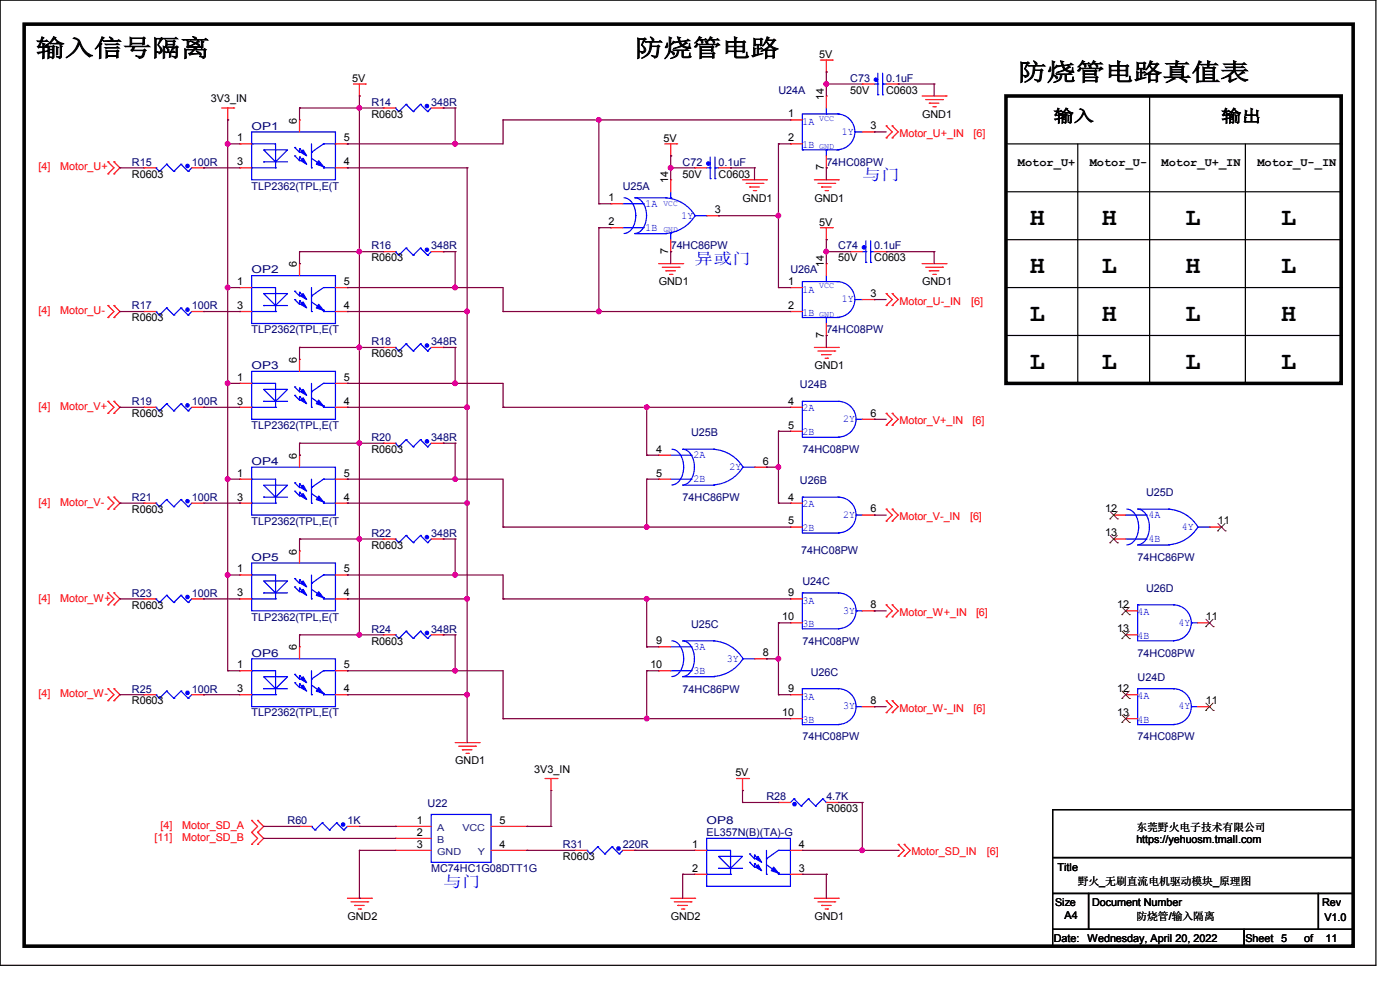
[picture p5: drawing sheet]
<svg xmlns="http://www.w3.org/2000/svg" width="297mm" height="210mm" viewBox="0 0 297 210" stroke-linecap="round" stroke-linejoin="round" font-family="sans-serif">
<defs><g id="words">
<g font-size="5.3">
<text x="218.5" y="47.7">H</text>
<text x="233.7" y="47.7">H</text>
<text x="251.5" y="47.7">L</text>
<text x="271.8" y="47.7">L</text>
<text x="218.5" y="57.9">H</text>
<text x="233.7" y="57.9">L</text>
<text x="251.5" y="57.9">H</text>
<text x="271.8" y="57.9">L</text>
<text x="218.5" y="68">L</text>
<text x="233.7" y="68">H</text>
<text x="251.5" y="68">L</text>
<text x="271.8" y="68">H</text>
<text x="218.5" y="78.2">L</text>
<text x="233.7" y="78.2">L</text>
<text x="251.5" y="78.2">L</text>
<text x="271.8" y="78.2">L</text>
</g>
<g font-size="5.1">
<text x="7.7" y="11.9">输入信号隔离</text>
<text x="134.7" y="11.9">防烧管电路</text>
<text x="215.9" y="17">防烧管电路真值表</text>
</g>
<g font-size="3.6">
<text x="223.6" y="25.8">输入</text>
<text x="259.1" y="25.8">输出</text>
</g>
<g font-size="3.3" fill="#00f">
<text x="182.9" y="38.2">与门</text>
<text x="147.4" y="56">异或门</text>
<text x="94" y="188.1">与门</text>
</g>
<g font-size="2.5">
<text x="215.9" y="35.1">Motor_U+</text>
<text x="231.2" y="35.1">Motor_U-</text>
<text x="246.4" y="35.1">Motor_U+_IN</text>
<text x="266.7" y="35.1">Motor_U-_IN</text>
</g>
<g font-size="2.3">
<text x="74.7" y="17.4">5V</text>
<text x="173.8" y="12.3">5V</text>
<text x="44.7" y="21.7">3V3_IN</text>
<text x="174.8" y="21.1" transform="rotate(-90 174.8 21.1)">14</text>
<text x="180.4" y="19.9">50V</text>
<text x="188" y="19.9">C0603</text>
<text x="50.3" y="30">1</text>
<text x="63" y="26.2" transform="rotate(-90 63 26.2)">6</text>
<text x="72.9" y="30">5</text>
<text x="78.8" y="25">R0603</text>
<text x="167.2" y="24.9">1</text>
<text x="167.2" y="30">2</text>
<text x="184.7" y="27.4">3</text>
<text x="195.6" y="25">GND1</text>
<text x="50.3" y="35.1">3</text>
<text x="72.9" y="35.1">4</text>
<text x="140.8" y="30.1">5V</text>
<text x="28" y="37.7">R0603</text>
<text x="141.7" y="38.9" transform="rotate(-90 141.7 38.9)">14</text>
<text x="144.8" y="37.7">50V</text>
<text x="152.4" y="37.7">C0603</text>
<text x="174.8" y="36.1" transform="rotate(-90 174.8 36.1)">7</text>
<text x="129.1" y="42.7">1</text>
<text x="129.1" y="47.8">2</text>
<text x="151.7" y="45.2">3</text>
<text x="157.5" y="42.8">GND1</text>
<text x="172.8" y="42.8">GND1</text>
<text x="173.8" y="47.8">5V</text>
<text x="141.7" y="53.9" transform="rotate(-90 141.7 53.9)">7</text>
<text x="63" y="56.7" transform="rotate(-90 63 56.7)">6</text>
<text x="78.8" y="55.5">R0603</text>
<text x="174.8" y="56.7" transform="rotate(-90 174.8 56.7)">14</text>
<text x="177.8" y="55.5">50V</text>
<text x="185.5" y="55.5">C0603</text>
<text x="50.3" y="60.5">1</text>
<text x="50.3" y="65.5">3</text>
<text x="72.9" y="60.5">5</text>
<text x="72.9" y="65.5">4</text>
<text x="139.7" y="60.5">GND1</text>
<text x="167.2" y="60.5">1</text>
<text x="167.2" y="65.5">2</text>
<text x="184.7" y="63">3</text>
<text x="195.6" y="60.5">GND1</text>
<text x="28" y="68.2">R0603</text>
<text x="174.8" y="71.7" transform="rotate(-90 174.8 71.7)">7</text>
<text x="63" y="77" transform="rotate(-90 63 77)">6</text>
<text x="78.8" y="75.8">R0603</text>
<text x="50.3" y="80.8">1</text>
<text x="72.9" y="80.8">5</text>
<text x="172.8" y="78.3">GND1</text>
<text x="28" y="88.5">R0603</text>
<text x="50.3" y="85.9">3</text>
<text x="72.9" y="85.9">4</text>
<text x="167.2" y="85.9">4</text>
<text x="184.7" y="88.4">6</text>
<text x="167.2" y="90.9">5</text>
<text x="50.3" y="101.1">1</text>
<text x="63" y="97.3" transform="rotate(-90 63 97.3)">6</text>
<text x="72.9" y="101.1">5</text>
<text x="78.8" y="96.1">R0603</text>
<text x="139.2" y="96">4</text>
<text x="139.2" y="101.1">5</text>
<text x="161.8" y="98.6">6</text>
<text x="50.3" y="106.2">3</text>
<text x="72.9" y="106.2">4</text>
<text x="167.2" y="106.2">4</text>
<text x="28" y="108.8">R0603</text>
<text x="167.2" y="111.3">5</text>
<text x="184.7" y="108.7">6</text>
<text x="234.5" y="108.7">12</text>
<text x="234.5" y="113.8">13</text>
<text x="258.4" y="111.3">11</text>
<text x="63" y="117.6" transform="rotate(-90 63 117.6)">6</text>
<text x="78.8" y="116.4">R0603</text>
<text x="50.3" y="121.4">1</text>
<text x="72.9" y="121.4">5</text>
<text x="28" y="129.1">R0603</text>
<text x="50.3" y="126.5">3</text>
<text x="72.9" y="126.5">4</text>
<text x="165.9" y="131.6">10</text>
<text x="167.2" y="126.5">9</text>
<text x="184.7" y="129">8</text>
<text x="237" y="129">12</text>
<text x="255.8" y="131.6">11</text>
<text x="63" y="138" transform="rotate(-90 63 138)">6</text>
<text x="78.8" y="136.7">R0603</text>
<text x="139.2" y="136.7">9</text>
<text x="237" y="134.1">13</text>
<text x="50.3" y="141.7">1</text>
<text x="72.9" y="141.7">5</text>
<text x="138" y="141.7">10</text>
<text x="161.8" y="139.2">8</text>
<text x="28" y="149.4">R0603</text>
<text x="50.3" y="146.8">3</text>
<text x="72.9" y="146.8">4</text>
<text x="167.2" y="146.8">9</text>
<text x="184.7" y="149.4">8</text>
<text x="237" y="146.8">12</text>
<text x="255.8" y="149.4">11</text>
<text x="165.9" y="151.9">10</text>
<text x="237" y="151.9">13</text>
<text x="96.6" y="162.1">GND1</text>
<text x="113.3" y="163.9">3V3_IN</text>
<text x="156" y="164.7">5V</text>
<text x="175.3" y="172.3">R0603</text>
<text x="88.4" y="174.8">1</text>
<text x="88.4" y="177.3">2</text>
<text x="88.4" y="179.8">3</text>
<text x="106" y="179.8">4</text>
<text x="106" y="174.8">5</text>
<text x="146.9" y="179.8">1</text>
<text x="169.5" y="179.8">4</text>
<text x="241.1" y="176.4">东莞野火电子技术有限公司</text>
<text x="241.1" y="178.9">https://yehuosm.tmall.com</text>
<text x="119.4" y="182.5">R0603</text>
<text x="146.9" y="184.9">2</text>
<text x="169.5" y="184.9">3</text>
<text x="224.3" y="184.7">Title</text>
<text x="228.6" y="187.8">野火_无刷直流电机驱动模块_原理图</text>
<text x="73.7" y="195.2">GND2</text>
<text x="142.3" y="195.2">GND2</text>
<text x="172.8" y="195.2">GND1</text>
<text x="223.8" y="192.1">Size</text>
<text x="225.8" y="194.9">A4</text>
<text x="231.7" y="192.1">Document Number</text>
<text x="241.1" y="195.2">防烧管/输入隔离</text>
<text x="280.5" y="192.1">Rev</text>
<text x="281" y="195.4">V1.0</text>
<text x="223.6" y="199.7">Date:</text>
<text x="230.7" y="199.7">Wednesday, April 20, 2022</text>
<text x="264.2" y="199.7">Sheet</text>
<text x="271.8" y="199.7">5</text>
<text x="276.6" y="199.7">of</text>
<text x="281.2" y="199.7">11</text>
</g>
<g font-size="2.3" fill="#000080">
<text x="180.4" y="17.4">C73</text>
<text x="188" y="17.4">0.1uF</text>
<text x="78.8" y="22.4">R14</text>
<text x="91.5" y="22.4">348R</text>
<text x="165.1" y="19.9">U24A</text>
<text x="53.4" y="27.5">OP1</text>
<text x="28" y="35.1">R15</text>
<text x="40.7" y="35.1">100R</text>
<text x="144.8" y="35.1">C72</text>
<text x="152.4" y="35.1">0.1uF</text>
<text x="175.3" y="35.1">74HC08PW</text>
<text x="53.4" y="40.2">TLP2362(TPL,E(T</text>
<text x="132.1" y="40.2">U25A</text>
<text x="78.8" y="52.9">R16</text>
<text x="91.5" y="52.9">348R</text>
<text x="142.3" y="52.9">74HC86PW</text>
<text x="177.8" y="52.9">C74</text>
<text x="185.5" y="52.9">0.1uF</text>
<text x="53.4" y="58">OP2</text>
<text x="167.7" y="58">U26A</text>
<text x="28" y="65.6">R17</text>
<text x="40.7" y="65.6">100R</text>
<text x="53.4" y="70.7">TLP2362(TPL,E(T</text>
<text x="175.3" y="70.7">74HC08PW</text>
<text x="78.8" y="73.2">R18</text>
<text x="91.5" y="73.2">348R</text>
<text x="53.4" y="78.3">OP3</text>
<text x="169.7" y="82.4">U24B</text>
<text x="28" y="85.9">R19</text>
<text x="40.7" y="85.9">100R</text>
<text x="53.4" y="91">TLP2362(TPL,E(T</text>
<text x="78.8" y="93.6">R20</text>
<text x="91.5" y="93.6">348R</text>
<text x="146.6" y="92.5">U25B</text>
<text x="53.4" y="98.6">OP4</text>
<text x="170.2" y="96.1">74HC08PW</text>
<text x="28" y="106.3">R21</text>
<text x="40.7" y="106.3">100R</text>
<text x="144.8" y="106.3">74HC86PW</text>
<text x="169.7" y="102.7">U26B</text>
<text x="243.1" y="105.2">U25D</text>
<text x="53.4" y="111.3">TLP2362(TPL,E(T</text>
<text x="78.8" y="113.9">R22</text>
<text x="91.5" y="113.9">348R</text>
<text x="53.4" y="119">OP5</text>
<text x="170" y="117.4">74HC08PW</text>
<text x="241.3" y="119">74HC86PW</text>
<text x="170.2" y="124">U24C</text>
<text x="243.1" y="125.6">U26D</text>
<text x="28" y="126.6">R23</text>
<text x="40.7" y="126.6">100R</text>
<text x="53.4" y="131.7">TLP2362(TPL,E(T</text>
<text x="78.8" y="134.2">R24</text>
<text x="91.5" y="134.2">348R</text>
<text x="146.6" y="133.2">U25C</text>
<text x="170.2" y="136.7">74HC08PW</text>
<text x="53.4" y="139.3">OP6</text>
<text x="172" y="143.3">U26C</text>
<text x="241.3" y="139.3">74HC08PW</text>
<text x="28" y="146.9">R25</text>
<text x="40.7" y="146.9">100R</text>
<text x="144.8" y="146.9">74HC86PW</text>
<text x="241.3" y="144.4">U24D</text>
<text x="53.4" y="152">TLP2362(TPL,E(T</text>
<text x="170.2" y="157.1">74HC08PW</text>
<text x="241.3" y="157.1">74HC08PW</text>
<text x="90.7" y="171.3">U22</text>
<text x="162.6" y="169.8">R28</text>
<text x="175.3" y="169.8">4.7K</text>
<text x="61" y="174.8">R60</text>
<text x="73.7" y="174.8">1K</text>
<text x="119.4" y="179.9">R31</text>
<text x="132.1" y="179.9">220R</text>
<text x="149.9" y="174.8">OP8</text>
<text x="149.9" y="177.4">EL357N(B)(TA)-G</text>
<text x="91.5" y="185">MC74HC1G08DTT1G</text>
</g>
<g font-size="2.3" fill="#00f">
<text x="170.2" y="26.5">1A</text>
<text x="178.6" y="28.6">1Y</text>
<text x="170.2" y="31.4">1B</text>
<text x="136.9" y="43.8">1A</text>
<text x="144.6" y="46.4">1Y</text>
<text x="136.9" y="48.9">1B</text>
<text x="170.2" y="62.1">1A</text>
<text x="178.6" y="64.1">1Y</text>
<text x="170.2" y="66.9">1B</text>
<text x="170.2" y="87.2">2A</text>
<text x="178.9" y="89.5">2Y</text>
<text x="170.2" y="92.3">2B</text>
<text x="147.1" y="97.2">2A</text>
<text x="154.7" y="99.7">2Y</text>
<text x="147.1" y="102.2">2B</text>
<text x="170.2" y="107.6">2A</text>
<text x="170.2" y="112.6">2B</text>
<text x="178.9" y="109.9">2Y</text>
<text x="243.6" y="109.9">4A</text>
<text x="250.7" y="112.4">4Y</text>
<text x="243.6" y="114.9">4B</text>
<text x="170.2" y="128.1">3A</text>
<text x="178.9" y="130.2">3Y</text>
<text x="241.3" y="130.4">4A</text>
<text x="147.1" y="137.8">3A</text>
<text x="170.2" y="133">3B</text>
<text x="241.3" y="135.5">4B</text>
<text x="250" y="132.7">4Y</text>
<text x="147.1" y="142.9">3B</text>
<text x="154.2" y="140.3">3Y</text>
<text x="170.2" y="148.5">3A</text>
<text x="241.3" y="148.2">4A</text>
<text x="170.2" y="153.3">3B</text>
<text x="178.9" y="150.5">3Y</text>
<text x="241.3" y="153.3">4B</text>
<text x="250" y="150.5">4Y</text>
</g>
<g font-size="2.3" fill="#f00">
<text x="190.8" y="29">Motor_U+_IN</text>
<text x="206.5" y="29">[6]</text>
<text x="8.2" y="36.2">[4]</text>
<text x="12.7" y="36.2">Motor_U+</text>
<text x="190.8" y="64.6">Motor_U-_IN</text>
<text x="206" y="64.6">[6]</text>
<text x="8.2" y="66.6">[4]</text>
<text x="12.7" y="66.6">Motor_U-</text>
<text x="8.2" y="87">[4]</text>
<text x="12.7" y="87">Motor_V+</text>
<text x="190.8" y="90">Motor_V+_IN</text>
<text x="206.3" y="90">[6]</text>
<text x="8.2" y="107.3">[4]</text>
<text x="12.7" y="107.3">Motor_V-</text>
<text x="190.8" y="110.3">Motor_V-_IN</text>
<text x="205.8" y="110.3">[6]</text>
<text x="8.2" y="127.6">[4]</text>
<text x="12.7" y="127.6">Motor_W+</text>
<text x="190.8" y="130.6">Motor_W+_IN</text>
<text x="207.1" y="130.6">[6]</text>
<text x="8.2" y="147.9">[4]</text>
<text x="12.7" y="147.9">Motor_W-</text>
<text x="190.8" y="151">Motor_W-_IN</text>
<text x="206.5" y="151">[6]</text>
<text x="32.8" y="178.4">[11]</text>
<text x="34.1" y="175.9">[4]</text>
<text x="38.7" y="178.4">Motor_SD_B</text>
<text x="38.7" y="175.9">Motor_SD_A</text>
<text x="193.3" y="181.4">Motor_SD_IN</text>
<text x="209.3" y="181.4">[6]</text>
</g>
<g font-size="2" fill="#004080">
<text x="92.8" y="176.3">A</text>
<text x="92.8" y="178.8">B</text>
<text x="98.1" y="176.3">VCC</text>
<text x="92.8" y="181.4">GND</text>
<text x="101.4" y="181.4">Y</text>
</g>
<g font-size="1.8" fill="#00f">
<text x="173.8" y="25.6">VCC</text>
<text x="173.8" y="31.7">GND</text>
<text x="140.8" y="43.6">VCC</text>
<text x="140.8" y="49.2">GND</text>
<text x="173.8" y="61.1">VCC</text>
<text x="173.8" y="67.2">GND</text>
</g>
</g></defs>
<g fill="none" stroke="#000" stroke-width=".25">
<path d="M0 0h291.9v204.8h-291.9zM213.4 30.5h71.1M228.6 30.5v50.8M243.9 20.4v60.9M264.2 30.5v50.8M284.5 30.5h.1M213.4 40.7h71.1M213.4 50.8h71.1M284.5 40.7h.1M284.5 50.8h.1M213.4 61h71.1M213.4 71.2h71.1"/>
<path d="M284.5 61h.1M284.5 71.2h.1M228.6 81.3h.1M243.9 81.3h.1M264.2 81.3h.1M223.3 171.7h63.8v10.2h-63.8zM223.3 181.9h63.8v7.6h-63.8zM223.3 189.5h7.6v7.6h-7.6zM223.3 197.1h40.6v3.6h-40.6zM230.9 189.5h48.8v7.6h-48.8zM263.9 197.1h23.2v3.6h-23.2zM279.7 189.5h7.4v7.6h-7.4z"/>
</g>
<path d="M5.1 5.1h282v195.6h-282zM213.4 20.4h71.1v60.9h-71.1z" fill="none" stroke="#000" stroke-width=".76"/>
<g fill="none" stroke="#f00" stroke-width=".25">
<path d="M75 17.8h2.5M76.2 17.8v2.6M77.5 17.8h.1M174 12.7h2.6M175.3 15.3h.1M175.3 12.7v2.6M176.6 12.7h.1M22.9 36.9h.1M22.9 34.3h.1M22.9 34.3l1.3 1.3-1.3 1.3M24.2 34.3h.1M24.2 36.9h.1"/>
<path d="M24.2 34.3l1.2 1.3-1.2 1.3M47 22.9h2.6M48.3 25.4h.1M48.3 22.9v2.5M49.6 22.9h.1M76.2 20.4h.1M141 30.5h2.6M142.3 33.1h.1M142.3 30.5v2.6M143.6 30.5h.1M157.5 38.1h5.1M158.3 38.9h3.5"/>
<path d="M159 39.7h.1M159 39.7h2.1M161.8 38.9h.1M162.6 38.1h.1M172.8 38.1h5M173.5 38.9h3.6M174.3 39.7h.1M174.3 39.7h2M177.1 38.9h.1M177.8 38.1h.1M188 26.7h.1M188 29.3h.1"/>
<path d="M188 26.7l1.3 1.3-1.3 1.3M189.3 26.7h.1M189.3 29.3h.1M189.3 26.7l1.2 1.3-1.2 1.3M195.6 20.4h5.1M196.4 21.1h3.5M197.1 21.9h.1M197.1 21.9h2.1M197.9 22.6h.5M198.4 22.6h.1M199.9 21.1h.1M200.7 20.4h.1"/>
<path d="M139.7 55.9h5.1M140.5 56.7h3.6M141.3 57.4h.1M141.3 57.4h2M142 58.2h.5M142.5 58.2h.1M144.1 56.7h.1M144.8 55.9h.1M159.8 40.4h.5M160.3 40.4h.1M174 48.3h2.6M175 40.4h.6"/>
<path d="M175.3 50.8h.1M175.3 48.3v2.5M175.6 40.4h.1M176.6 48.3h.1M195.6 55.9h5.1M196.4 56.7h3.5M197.1 57.4h.1M197.1 57.4h2.1M197.9 58.2h.5M198.4 58.2h.1M199.9 56.7h.1M200.7 55.9h.1"/>
<path d="M22.9 67.4h.1M22.9 64.8h.1M22.9 64.8l1.3 1.3-1.3 1.3M24.2 64.8h.1M24.2 67.4h.1M24.2 64.8l1.2 1.3-1.2 1.3M172.8 73.7h5M173.5 74.5h3.6M174.3 75.2h.1M174.3 75.2h2M175 76h.6M175.6 76h.1"/>
<path d="M177.1 74.5h.1M177.8 73.7h.1M188 62.3h.1M188 64.8h.1M188 62.3l1.3 1.2-1.3 1.3M189.3 62.3h.1M189.3 64.8h.1M189.3 62.3l1.2 1.2-1.2 1.3M22.9 87.7h.1M22.9 85.1h.1M22.9 85.1l1.3 1.3-1.3 1.3M24.2 85.1h.1"/>
<path d="M24.2 87.7h.1M24.2 85.1l1.2 1.3-1.2 1.3M188 87.7h.1M188 90.2h.1M188 87.7l1.3 1.2-1.3 1.3M189.3 87.7h.1M189.3 90.2h.1M189.3 87.7l1.2 1.2-1.2 1.3M22.9 108h.1M22.9 105.5h.1M22.9 105.5l1.3 1.2-1.3 1.3M24.2 105.5h.1"/>
<path d="M24.2 108h.1M24.2 105.5l1.2 1.2-1.2 1.3M188 108h.1M188 110.5h.1M188 108l1.3 1.3-1.3 1.2M189.3 108h.1M189.3 110.5h.1M189.3 108l1.2 1.3-1.2 1.2M22.9 128.3h.1M22.9 125.8h.1M22.9 125.8l1.3 1.2-1.3 1.3M24.2 125.8h.1"/>
<path d="M24.2 128.3h.1M24.2 125.8l1.2 1.2-1.2 1.3M188 128.3h.1M188 130.9h.1M188 128.3l1.3 1.3-1.3 1.3M189.3 128.3h.1M189.3 130.9h.1M189.3 128.3l1.2 1.3-1.2 1.3M22.9 148.6h.1M22.9 146.1h.1M22.9 146.1l1.3 1.3-1.3 1.2M24.2 146.1h.1"/>
<path d="M24.2 148.6h.1M24.2 146.1l1.2 1.3-1.2 1.2M96.6 157.5h5M97.3 158.3h3.6M98.1 159h.1M98.1 159h2M98.8 159.8h.6M99.4 159.8h.1M100.9 158.3h.1M101.6 157.5h.1M188 148.6h.1M188 151.2h.1"/>
<path d="M188 148.6l1.3 1.3-1.3 1.3M189.3 148.6h.1M189.3 151.2h.1M189.3 148.6l1.2 1.3-1.2 1.3M53.4 179.1h.1M53.4 176.6h.1M53.4 174h.1M53.4 176.6l1.3 1.2-1.3 1.3M53.4 174l1.3 1.3-1.3 1.3M54.7 176.6h.1M54.7 179.1h.1M54.7 174h.1"/>
<path d="M54.7 176.6l1.2 1.2-1.2 1.3M54.7 174l1.2 1.3-1.2 1.3M115.6 165.1h2.6M116.9 167.7h.1M116.9 165.1v2.6M118.2 165.1h.1M156.3 165.1h2.5M157.5 167.7h.1M157.5 165.1v2.6M158.8 165.1h.1M190.5 179.1h.1M190.5 179.1l1.3 1.3-1.3 1.3"/>
<path d="M191.8 179.1h.1M191.8 179.1l1.3 1.3-1.3 1.3M73.7 190.5h5.1M74.5 191.3h3.5M75.2 192.1h.1M75.2 192.1h2.1M76 192.8h.5M76.5 192.8h.1M78 191.3h.1M78.8 190.5h.1M142.3 190.5h5.1M143 191.3h3.6"/>
<path d="M143.8 192.1h.1M143.8 192.1h2M144.6 192.8h.5M145.1 192.8h.1M146.6 191.3h.1M147.4 190.5h.1M172.8 190.5h5M173.5 191.3h3.6M174.3 192.1h.1M174.3 192.1h2M175 192.8h.6M175.6 192.8h.1"/>
<path d="M177.1 191.3h.1M177.8 190.5h.1M190.5 181.7h.1M191.8 181.7h.1"/>
</g>
<path d="M66.1 175.3h.1M66.1 175.3l.7 .8M66.8 176.1h.1M68.4 174.5h.1M68.4 174.5l1.5 1.6M68.4 174.5l-1.6 1.6M69.9 176.1h.1M71.4 174.5h.1M71.4 174.5l1.5 1.6M71.4 174.5l-1.5 1.6M72.9 176.1h.1M73.7 175.3l-.8 .8" fill="none" stroke="#00f" stroke-width=".25"/>
<circle cx="72.8" cy="174.9" r=".36" fill="#00f"/>
<g fill="none" stroke="#00f" stroke-width=".25">
<path d="M186.2 15.5v4.6M187.2 17.8h.1M187.2 15.5v4.6M187.2 17.8h.8M186.2 20.1h.1M187.2 20.1h.1"/>
<circle cx="72.8" cy="174.9" r=".36"/>
</g>
<path d="M63.5 175.3h.1M63.5 175.3h2.6M73.7 175.3h2.5M76.2 175.3h.1" fill="none" stroke="#f00" stroke-width=".25"/>
<circle cx="185.8" cy="16.9" r=".36" fill="#00f"/>
<g fill="none" stroke="#00f" stroke-width=".25">
<path d="M185.5 17.8h.7M186.2 17.8h.1M33.1 86.4h.1M33.1 86.4l.7 .8M33.8 87.2h.1M35.3 85.6h.1M35.3 85.6l1.6 1.6M35.3 85.6l-1.5 1.6M36.9 87.2h.1M38.4 85.6h.1M38.4 85.6l1.5 1.6M38.4 85.6l-1.5 1.6"/>
<path d="M39.9 87.2h.1M40.7 86.4l-.8 .8"/>
<circle cx="185.8" cy="16.9" r=".36"/>
</g>
<path d="M182.9 17.8h.1M182.9 17.8h2.6M188 17.8h2.5M190.5 17.8h.1" fill="none" stroke="#f00" stroke-width=".25"/>
<circle cx="39.8" cy="86" r=".36" fill="#00f"/>
<g fill="none" stroke="#00f" stroke-width=".25">
<path d="M152.4 181.7h5.1l-2.5 2.5zM152.4 184.2h.1M152.4 184.2h5.1M155 185.5h.1M155 180.4v5.1M162.6 185.5h.1M162.6 182.2h.1M162.6 180.4v5.1M162.6 183.4l2.5 1.8M165.1 185.2h.1M165.1 180.4l-2.5 1.8"/>
<circle cx="39.8" cy="86" r=".36"/>
</g>
<path d="M30.5 86.4h.1M30.5 86.4h2.6M40.7 86.4h2.5M43.2 86.4h.1" fill="none" stroke="#f00" stroke-width=".25"/>
<path d="M164.1 183.9l1 1.3-1.5-.5z" fill="#00f"/>
<g fill="none" stroke="#00f" stroke-width=".25">
<path d="M159 182.9h.1M159 181.1h.1M159 182.9l1.1 1M159 181.1l1.1 1.1M160.1 183.9h.1M160.1 183.2h.1M160.1 182.2h.1M160.1 181.4h.1M160.1 181.4v.8M160.1 183.2v.7M160.1 183.2l1 1M160.1 181.4l1 1"/>
<path d="M164.1 183.9l1 1.3-1.5-.5z"/>
</g>
<path d="M160.3 183.9l.5-.5 .8 1.3z" fill="#00f"/>
<path d="M160.3 183.9l.5-.5 .8 1.3z" fill="none" stroke="#00f" stroke-width=".25"/>
<path d="M160.3 182.2l.5-.5 .8 1.2z" fill="#00f"/>
<g fill="none" stroke="#00f" stroke-width=".25">
<path d="M55.9 62.3h5.1l-2.5 2.5zM55.9 64.8h.1M55.9 64.8h5.1M58.5 66.1h.1M58.5 61v5.1M66.1 66.1h.1M66.1 62.8h.1M66.1 61v5.1M66.1 64.1l2.5 1.7M68.6 65.8h.1M68.6 61l-2.5 1.8M149.9 177.8h17.8v10.2h-17.8z"/>
<path d="M149.9 180.4h.1M149.9 185.5h.1M149.9 185.5h5.1M149.9 180.4h5.1M160.3 182.2l.5-.5 .8 1.2zM165.1 185.5h.1M165.1 180.4h.1M165.1 185.2h.1M165.1 185.5h2.6M165.1 180.4h2.6M165.1 185.2v.3"/>
</g>
<path d="M147.4 180.4h.1M147.4 185.5h.1M147.4 180.4h2.5M147.4 185.5h2.5M167.7 180.4h2.5M167.7 185.5h2.5M170.2 180.4h.1M170.2 185.5h.1" fill="none" stroke="#f00" stroke-width=".25"/>
<path d="M67.6 64.6l1 1.2-1.5-.5z" fill="#00f"/>
<g fill="none" stroke="#00f" stroke-width=".25">
<path d="M62.5 63.5h.1M62.5 61.8h.1M62.5 63.5l1 1.1M62.5 61.8l1 1M63.5 64.6h.1M63.5 63.8h.1M63.5 62.8h.1M63.5 62h.1M63.5 62v.8M63.5 63.8v.8M63.5 63.8l1.1 1M63.5 62l1.1 1"/>
<path d="M67.6 64.6l1 1.2-1.5-.5z"/>
</g>
<path d="M63.8 64.6l.5-.5 .8 1.2z" fill="#00f"/>
<path d="M63.8 64.6l.5-.5 .8 1.2z" fill="none" stroke="#00f" stroke-width=".25"/>
<path d="M63.8 62.8l.5-.5 .8 1.2z" fill="#00f"/>
<g fill="none" stroke="#00f" stroke-width=".25">
<path d="M53.4 58.5h17.8v10.1h-17.8zM53.4 61h.1M53.4 66.1h.1M53.4 66.1h5.1M53.4 61h5.1M63.8 62.8l.5-.5 .8 1.2zM68.6 66.1h.1M68.6 61h.1M68.6 65.8h.1M68.6 66.1h2.6M68.6 61h2.6M68.6 65.8v.3"/>
<path d="M55.9 123.2h5.1l-2.5 2.6zM55.9 125.8h.1M55.9 125.8h5.1M58.5 127h.1M58.5 122v5M66.1 127h.1M66.1 123.7h.1M66.1 122v5M66.1 125l2.5 1.8M68.6 126.8h.1M68.6 122l-2.5 1.7M170.2 125.8h.1"/>
<path d="M170.2 125.8h7.6M170.2 125.8v7.6h7.6M177.8 125.8h.1M177.8 133.4h.1M177.8 125.8a3.8 3.8 0 0 1 3.8 3.8 3.8 3.8 0 0 1-3.8 3.7M181.7 129.6h.1M181.7 129.6h1.2"/>
</g>
<g fill="none" stroke="#f00" stroke-width=".25">
<path d="M63.5 55.9h.1M63.5 55.9v2.6M50.8 61h.1M50.8 66.1h.1M50.8 61h2.6M50.8 66.1h2.6M71.2 61h2.5M71.2 66.1h2.5M73.7 61h.1M73.7 66.1h.1M167.7 127h.1M167.7 132.1h.1"/>
<path d="M167.7 127h2.5M167.7 132.1h2.5M182.9 129.6h2.6M185.5 129.6h.1"/>
</g>
<path d="M67.6 125.5l1 1.3-1.5-.5z" fill="#00f"/>
<g fill="none" stroke="#00f" stroke-width=".25">
<path d="M62.5 124.5h.1M62.5 122.7h.1M62.5 124.5l1 1M62.5 122.7l1 1M63.5 125.5h.1M63.5 124.8h.1M63.5 123.7h.1M63.5 123h.1M63.5 123v.7M63.5 124.8v.7M63.5 124.8l1.1 1M63.5 123l1.1 1"/>
<path d="M67.6 125.5l1 1.3-1.5-.5z"/>
</g>
<path d="M64.3 125l.8 1.3-1.3-.8z" fill="#00f"/>
<path d="M64.3 125l.8 1.3-1.3-.8z" fill="none" stroke="#00f" stroke-width=".25"/>
<path d="M63.8 123.7l.5-.5 .8 1.3z" fill="#00f"/>
<g fill="none" stroke="#00f" stroke-width=".25">
<path d="M83.9 94h.1M83.9 94l.7 .8M84.6 94.8h.1M86.1 93.3h.1M86.1 93.3l1.6 1.5M86.1 93.3l-1.5 1.5M87.7 94.8h.1M89.2 93.3h.1M89.2 93.3l1.5 1.5M89.2 93.3l-1.5 1.5M90.7 94.8h.1M91.5 94l-.8 .8"/>
<path d="M53.4 119.4h17.8v10.2h-17.8zM53.4 122h.1M53.4 127h.1M53.4 127h5.1M53.4 122h5.1M63.8 123.7l.5-.5 .8 1.3zM68.6 127h.1M68.6 122h.1M68.6 126.8h.1M68.6 127h2.6M68.6 122h2.6M68.6 126.8v.2"/>
</g>
<path d="M63.5 116.9h.1M63.5 116.9v2.5M50.8 122h.1M50.8 127h.1M50.8 122h2.6M50.8 127h2.6M71.2 122h2.5M71.2 127h2.5M73.7 122h.1M73.7 127h.1" fill="none" stroke="#f00" stroke-width=".25"/>
<circle cx="90.6" cy="93.6" r=".36" fill="#00f"/>
<g fill="none" stroke="#00f" stroke-width=".25">
<path d="M142.3 96.6h4.3M142.5 95.3a3.4 3.4 0 0 1 2.5 3.8 3.4 3.4 0 0 1-2.5 3.8M146.6 96.6h.1M151.4 95.3h-6.6a3.4 3.4 0 0 1 2.5 3.8 3.4 3.4 0 0 1-2.5 3.8h6.6M151.4 95.3h.1M151.4 95.3a7.8 7.8 0 0 1 6.3 3.9M157.5 99.1h2.6M157.6 99a7.8 7.8 0 0 1-6.2 3.8M160.1 99.1h.1M142.3 101.6h4.3M146.6 101.6h.1M151.4 102.9h.1"/>
<path d="M241.3 128.3h.1M241.3 128.3h7.7M241.3 128.3v7.6h7.7M249 128.3h.1M249 135.9h.1M249 128.3a3.8 3.8 0 0 1 3.7 3.8 3.8 3.8 0 0 1-3.7 3.8M252.8 132.1h.1M252.8 132.1h1.2M126.8 179.6h.1M126.8 179.6l1.5 1.5M126.8 179.6l-1.5 1.5M129.8 179.6h.1"/>
<path d="M129.8 179.6l1.6 1.5M129.8 179.6l-1.5 1.5M124.5 180.4h.1M124.5 180.4l.8 .7M125.3 181.1h.1M128.3 181.1h.1M131.4 181.1h.1M132.1 180.4l-.7 .7"/>
<circle cx="90.6" cy="93.6" r=".36"/>
</g>
<g fill="none" stroke="#f00" stroke-width=".25">
<path d="M81.3 94h.1M81.3 94h2.6M91.5 94h2.5M94 94h.1M139.7 96.6h.1M139.7 96.6h2.6M160.1 99.1h2.5M162.6 99.1h.1M139.7 101.6h.1M139.7 101.6h2.6M238.8 129.6h.1M238.8 134.7h.1"/>
<path d="M238.8 129.6h2.5M238.8 134.7h2.5M254 132.1h2.6M256.6 132.1h.1"/>
</g>
<path d="M238 130.4h.1M238 135.5h.1M238 128.8l1.6 1.6M238 133.9l1.6 1.6M239.6 128.8l-1.6 1.6M239.6 133.9l-1.6 1.6M239.6 130.4h.1M239.6 135.5h.1M255.8 132.9h.1M255.8 131.4l1.6 1.5M257.3 131.4l-1.5 1.5M257.4 132.9h.1" fill="none" stroke="#804000" stroke-width=".21"/>
<circle cx="131.2" cy="180" r=".36" fill="#00f"/>
<g fill="none" stroke="#00f" stroke-width=".25">
<path d="M83.9 22.9h.1M83.9 22.9l.7 .8M84.6 23.7h.1M86.1 22.1h.1M86.1 22.1l1.6 1.6M86.1 22.1l-1.5 1.6M87.7 23.7h.1M89.2 22.1h.1M89.2 22.1l1.5 1.6M89.2 22.1l-1.5 1.6M90.7 23.7h.1M91.5 22.9l-.8 .8"/>
<circle cx="131.2" cy="180" r=".36"/>
</g>
<path d="M122 180.4h.1M122 180.4h2.5M132.1 180.4h2.6M134.7 180.4h.1" fill="none" stroke="#f00" stroke-width=".25"/>
<circle cx="90.6" cy="22.5" r=".36" fill="#00f"/>
<g fill="none" stroke="#00f" stroke-width=".25">
<path d="M33.1 106.7h.1M33.1 106.7l.7 .8M33.8 107.5h.1M35.3 106h.1M35.3 106l1.6 1.5M35.3 106l-1.5 1.5M36.9 107.5h.1M38.4 106h.1M38.4 106l1.5 1.5M38.4 106l-1.5 1.5M39.9 107.5h.1M40.7 106.7l-.8 .8"/>
<circle cx="90.6" cy="22.5" r=".36"/>
</g>
<path d="M81.3 22.9h.1M81.3 22.9h2.6M91.5 22.9h2.5M94 22.9h.1" fill="none" stroke="#f00" stroke-width=".25"/>
<circle cx="39.8" cy="106.3" r=".36" fill="#00f"/>
<g fill="none" stroke="#00f" stroke-width=".25">
<path d="M33.1 35.6h.1M33.1 35.6l.7 .8M33.8 36.4h.1M35.3 34.8h.1M35.3 34.8l1.6 1.6M35.3 34.8l-1.5 1.6M36.9 36.4h.1M38.4 34.8h.1M38.4 34.8l1.5 1.6M38.4 34.8l-1.5 1.6M39.9 36.4h.1M40.7 35.6l-.8 .8"/>
<circle cx="39.8" cy="106.3" r=".36"/>
</g>
<path d="M30.5 106.7h.1M30.5 106.7h2.6M40.7 106.7h2.5M43.2 106.7h.1" fill="none" stroke="#f00" stroke-width=".25"/>
<circle cx="39.8" cy="35.2" r=".36" fill="#00f"/>
<g fill="none" stroke="#00f" stroke-width=".25">
<path d="M175.3 59.7h.1M175.3 58.5v1.2M177.6 59.7a3.8 3.8 0 0 1 3.8 3.8 3.8 3.8 0 0 1-3.8 3.8M177.8 59.7h.1M177.8 59.7h-7.6v7.7M170.2 67.4h.1M170.2 67.4h7.6M175.3 67.4h.1M175.3 67.4v1.2M177.8 67.4h.1M181.4 63.5h.1M181.4 63.5h1.5"/>
<path d="M55.9 143.6h5.1l-2.5 2.5zM55.9 146.1h.1M55.9 146.1h5.1M58.5 147.4h.1M58.5 142.3v5.1M66.1 147.4h.1M66.1 144.1h.1M66.1 142.3v5.1M66.1 145.3l2.5 1.8M68.6 147.1h.1M68.6 142.3l-2.5 1.8"/>
<circle cx="39.8" cy="35.2" r=".36"/>
</g>
<g fill="none" stroke="#f00" stroke-width=".25">
<path d="M30.5 35.6h.1M30.5 35.6h2.6M40.7 35.6h2.5M43.2 35.6h.1M175.3 55.9h.1M175.3 55.9v2.6M167.7 61h.1M167.7 66.1h.1M167.7 61h2.5M167.7 66.1h2.5M175.3 71.2h.1M175.3 68.6v2.6"/>
<path d="M182.9 63.5h2.6M185.5 63.5h.1"/>
</g>
<path d="M67.6 145.8l1 1.3-1.5-.5z" fill="#00f"/>
<g fill="none" stroke="#00f" stroke-width=".25">
<path d="M62.5 144.8h.1M62.5 143h.1M62.5 144.8l1 1M62.5 143l1 1.1M63.5 145.8h.1M63.5 145.1h.1M63.5 144.1h.1M63.5 143.3h.1M63.5 143.3v.8M63.5 145.1v.7M63.5 145.1l1.1 1M63.5 143.3l1.1 1"/>
<path d="M67.6 145.8l1 1.3-1.5-.5z"/>
</g>
<path d="M63.8 145.8l.5-.5 .8 1.3z" fill="#00f"/>
<path d="M63.8 145.8l.5-.5 .8 1.3z" fill="none" stroke="#00f" stroke-width=".25"/>
<path d="M63.8 144.1l.5-.5 .8 1.2z" fill="#00f"/>
<g fill="none" stroke="#00f" stroke-width=".25">
<path d="M53.4 139.7h17.8v10.2h-17.8zM53.4 142.3h.1M53.4 147.4h.1M53.4 147.4h5.1M53.4 142.3h5.1M63.8 144.1l.5-.5 .8 1.2zM68.6 147.4h.1M68.6 142.3h.1M68.6 147.1h.1M68.6 147.4h2.6M68.6 142.3h2.6M68.6 147.1v.3"/>
<path d="M168.4 169.5h.1M168.4 169.5l-.7 .7M168.4 169.5l1.6 1.5M170 171h.1M171.5 169.5h.1M171.5 169.5l-1.5 1.5M171.5 169.5l1.5 1.5M173 171h.1M174.5 169.5h.1M174.5 169.5l-1.5 1.5M174.5 169.5l.8 .7M175.3 170.2h.1"/>
</g>
<path d="M63.5 137.2h.1M63.5 137.2v2.5M50.8 142.3h.1M50.8 147.4h.1M50.8 142.3h2.6M50.8 147.4h2.6M71.2 142.3h2.5M71.2 147.4h2.5M73.7 142.3h.1M73.7 147.4h.1" fill="none" stroke="#f00" stroke-width=".25"/>
<circle cx="168.5" cy="170.6" r=".36" fill="#00f"/>
<g fill="none" stroke="#00f" stroke-width=".25">
<path d="M83.9 53.4h.1M83.9 53.4l.7 .7M84.6 54.1h.1M86.1 52.6h.1M86.1 52.6l1.6 1.5M86.1 52.6l-1.5 1.5M87.7 54.1h.1M89.2 52.6h.1M89.2 52.6l1.5 1.5M89.2 52.6l-1.5 1.5M90.7 54.1h.1M91.5 53.4l-.8 .7"/>
<circle cx="168.5" cy="170.6" r=".36"/>
</g>
<path d="M165.1 170.2h.1M165.1 170.2h2.6M175.3 170.2h2.5M177.8 170.2h.1" fill="none" stroke="#f00" stroke-width=".25"/>
<circle cx="90.6" cy="53" r=".36" fill="#00f"/>
<g fill="none" stroke="#00f" stroke-width=".25">
<path d="M170.2 31.8h.1M170.2 31.8h7.6M175.3 24.2h.1M175.3 31.8h.1M175.3 22.9v1.3M175.3 31.8v1.3M177.6 24.2a3.8 3.8 0 0 1 3.8 3.8 3.8 3.8 0 0 1-3.8 3.8M177.8 24.2h.1M177.8 31.8h.1M177.8 24.2h-7.6v7.6M181.4 28h.1M181.4 28h1.5"/>
<path d="M83.9 114.3h.1M83.9 114.3l.7 .8M84.6 115.1h.1M86.1 113.6h.1M86.1 113.6l1.6 1.5M86.1 113.6l-1.5 1.5M87.7 115.1h.1M89.2 113.6h.1M89.2 113.6l1.5 1.5M89.2 113.6l-1.5 1.5M90.7 115.1h.1M91.5 114.3l-.8 .8"/>
<path d="M142.3 137.2h4.3M142.5 135.9a3.4 3.4 0 0 1 2.5 3.9v-.1a3.4 3.4 0 0 1-2.5 3.8M146.6 137.2h.1M151.4 135.9h-6.6a3.4 3.4 0 0 1 2.5 3.9v-.1a3.4 3.4 0 0 1-2.5 3.8M151.4 135.9h.1M151.4 136a7.8 7.8 0 0 1 6.3 3.8M157.5 139.7h2.6M157.6 139.7a7.8 7.8 0 0 1-6.2 3.8M160.1 139.7h.1M142.3 142.3h4.3M144.8 143.6h6.6M146.6 142.3h.1"/>
<path d="M151.4 143.6h.1"/>
<circle cx="90.6" cy="53" r=".36"/>
</g>
<g fill="none" stroke="#f00" stroke-width=".25">
<path d="M167.7 25.4h.1M167.7 30.5h.1M167.7 25.4h2.5M167.7 30.5h2.5M175.3 20.4h.1M175.3 35.6h.1M175.3 20.4v2.5M175.3 33.1v2.5M182.9 28h2.6M185.5 28h.1M81.3 53.4h.1M81.3 53.4h2.6"/>
<path d="M91.5 53.4h2.5M94 53.4h.1M139.7 137.2h.1M139.7 137.2h2.6M160.1 139.7h2.5M162.6 139.7h.1M139.7 142.3h.1M139.7 142.3h2.6"/>
</g>
<circle cx="90.6" cy="113.9" r=".36" fill="#00f"/>
<g fill="none" stroke="#00f" stroke-width=".25">
<path d="M55.9 82.6h5.1l-2.5 2.5zM55.9 85.1h.1M55.9 85.1h5.1M58.5 86.4h.1M58.5 81.3v5.1M66.1 86.4h.1M66.1 83.1h.1M66.1 81.3v5.1M66.1 84.4l2.5 1.7M68.6 86.1h.1M68.6 81.3l-2.5 1.8"/>
<circle cx="90.6" cy="113.9" r=".36"/>
</g>
<path d="M81.3 114.3h.1M81.3 114.3h2.6M91.5 114.3h2.5M94 114.3h.1" fill="none" stroke="#f00" stroke-width=".25"/>
<path d="M67.6 84.9l1 1.2-1.5-.5z" fill="#00f"/>
<g fill="none" stroke="#00f" stroke-width=".25">
<path d="M62.5 83.9h.1M62.5 82.1h.1M62.5 83.9l1 1M62.5 82.1l1 1M63.5 84.9h.1M63.5 84.1h.1M63.5 83.1h.1M63.5 82.3h.1M63.5 82.3v.8M63.5 84.1v.8M63.5 84.1l1.1 1M63.5 82.3l1.1 1.1"/>
<path d="M67.6 84.9l1 1.2-1.5-.5z"/>
</g>
<path d="M63.8 84.9l.5-.5 .8 1.2z" fill="#00f"/>
<path d="M63.8 84.9l.5-.5 .8 1.2z" fill="none" stroke="#00f" stroke-width=".25"/>
<path d="M63.8 83.1l.5-.5 .8 1.3z" fill="#00f"/>
<g fill="none" stroke="#00f" stroke-width=".25">
<path d="M33.1 66.1h.1M33.1 66.1l.7 .7M33.8 66.8h.1M35.3 65.3h.1M35.3 65.3l1.6 1.5M35.3 65.3l-1.5 1.5M36.9 66.8h.1M38.4 65.3h.1M38.4 65.3l1.5 1.5M38.4 65.3l-1.5 1.5M39.9 66.8h.1M40.7 66.1l-.8 .7"/>
<path d="M53.4 78.8h17.8v10.1h-17.8zM53.4 81.3h.1M53.4 86.4h.1M53.4 86.4h5.1M53.4 81.3h5.1M63.8 83.1l.5-.5 .8 1.3zM68.6 86.4h.1M68.6 81.3h.1M68.6 86.1h.1M68.6 86.4h2.6M68.6 81.3h2.6M68.6 86.1v.3"/>
</g>
<path d="M63.5 76.2h.1M63.5 76.2v2.6M50.8 81.3h.1M50.8 86.4h.1M50.8 81.3h2.6M50.8 86.4h2.6M71.2 81.3h2.5M71.2 86.4h2.5M73.7 81.3h.1M73.7 86.4h.1" fill="none" stroke="#f00" stroke-width=".25"/>
<circle cx="39.8" cy="65.7" r=".36" fill="#00f"/>
<g fill="none" stroke="#00f" stroke-width=".25">
<path d="M33.1 127h.1M33.1 127l.7 .8M33.8 127.8h.1M35.3 126.3h.1M35.3 126.3l1.6 1.5M35.3 126.3l-1.5 1.5M36.9 127.8h.1M38.4 126.3h.1M38.4 126.3l1.5 1.5M38.4 126.3l-1.5 1.5M39.9 127.8h.1M40.7 127l-.8 .8"/>
<circle cx="39.8" cy="65.7" r=".36"/>
</g>
<path d="M30.5 66.1h.1M30.5 66.1h2.6M40.7 66.1h2.5M43.2 66.1h.1" fill="none" stroke="#f00" stroke-width=".25"/>
<circle cx="39.8" cy="126.6" r=".36" fill="#00f"/>
<g fill="none" stroke="#00f" stroke-width=".25">
<path d="M150.7 37.9h.1M150.7 33.3v4.6M151.7 37.9h.1M151.7 35.6h.1M151.7 33.3v4.6M151.7 35.6h.7M170.2 105.5h.1M170.2 105.5h7.6M170.2 105.5v7.6h7.6M177.8 105.5h.1M177.8 113.1h.1M177.8 105.5a3.8 3.8 0 0 1 3.8 3.7 3.8 3.8 0 0 1-3.8 3.8"/>
<path d="M181.7 109.3h.1M181.7 109.3h1.2M241.3 146.1h.1M241.3 146.1h7.7M241.3 146.1v7.6h7.7M249 146.1h.1M249 153.7h.1M249 146.1a3.8 3.8 0 0 1 3.7 3.8 3.8 3.8 0 0 1-3.7 3.8M252.8 149.9h.1M252.8 149.9h1.2M91.5 172.8h12.7v10.1h-12.7z"/>
<circle cx="39.8" cy="126.6" r=".36"/>
</g>
<g fill="none" stroke="#f00" stroke-width=".25">
<path d="M167.7 106.7h.1M167.7 111.8h.1M167.7 106.7h2.5M167.7 111.8h2.5M182.9 109.3h2.6M185.5 109.3h.1M30.5 127h.1M30.5 127h2.6M40.7 127h2.5M43.2 127h.1M238.8 147.4h.1M238.8 152.4h.1"/>
<path d="M238.8 147.4h2.5M238.8 152.4h2.5M254 149.9h2.6M256.6 149.9h.1M83.9 175.3h.1M83.9 177.8h.1M83.9 175.3h7.6M83.9 177.8h7.6M104.2 175.3h7.6M111.8 175.3h.1M83.9 180.4h.1M83.9 180.4h7.6"/>
<path d="M104.2 180.4h7.6M111.8 180.4h.1"/>
</g>
<path d="M238 148.2h.1M238 153.2h.1M238 146.6l1.6 1.6M238 151.7l1.6 1.5M239.6 146.6l-1.6 1.6M239.6 151.7l-1.6 1.5M239.6 148.2h.1M239.6 153.2h.1M255.8 150.7h.1M255.8 149.1l1.6 1.6M257.3 149.1l-1.5 1.6M257.4 150.7h.1" fill="none" stroke="#804000" stroke-width=".21"/>
<circle cx="150.3" cy="34.7" r=".36" fill="#00f"/>
<g fill="none" stroke="#00f" stroke-width=".25">
<path d="M149.9 35.6h.8M150.7 35.6h.1M83.9 134.7h.1M83.9 134.7l.7 .7M84.6 135.4h.1M86.1 133.9h.1M86.1 133.9l1.6 1.5M86.1 133.9l-1.5 1.5M87.7 135.4h.1M89.2 133.9h.1M89.2 133.9l1.5 1.5M89.2 133.9l-1.5 1.5"/>
<path d="M90.7 135.4h.1M91.5 134.7l-.8 .7"/>
<circle cx="150.3" cy="34.7" r=".36"/>
</g>
<path d="M147.4 35.6h.1M147.4 35.6h2.5M152.4 35.6h2.6M155 35.6h.1" fill="none" stroke="#f00" stroke-width=".25"/>
<circle cx="90.6" cy="134.3" r=".36" fill="#00f"/>
<g fill="none" stroke="#00f" stroke-width=".25">
<path d="M55.9 102.9h5.1l-2.5 2.6zM55.9 105.5h.1M55.9 105.5h5.1M58.5 106.7h.1M58.5 101.6v5.1M66.1 106.7h.1M66.1 103.4h.1M66.1 101.6v5.1M66.1 104.7l2.5 1.8M68.6 106.5h.1M68.6 101.6l-2.5 1.8"/>
<circle cx="90.6" cy="134.3" r=".36"/>
</g>
<path d="M81.3 134.7h.1M81.3 134.7h2.6M91.5 134.7h2.5M94 134.7h.1" fill="none" stroke="#f00" stroke-width=".25"/>
<path d="M67.6 105.2l1 1.3-1.5-.5z" fill="#00f"/>
<g fill="none" stroke="#00f" stroke-width=".25">
<path d="M62.5 104.2h.1M62.5 102.4h.1M62.5 104.2l1 1M62.5 102.4l1 1M63.5 105.2h.1M63.5 104.4h.1M63.5 103.4h.1M63.5 102.7h.1M63.5 102.7v.7M63.5 104.4v.8M63.5 104.4l1.1 1.1M63.5 102.7l1.1 1"/>
<path d="M67.6 105.2l1 1.3-1.5-.5z"/>
</g>
<path d="M63.8 105.2l.5-.5 .8 1.3z" fill="#00f"/>
<path d="M63.8 105.2l.5-.5 .8 1.3z" fill="none" stroke="#00f" stroke-width=".25"/>
<path d="M64.3 102.9l.8 1.3-1.3-.8z" fill="#00f"/>
<g fill="none" stroke="#00f" stroke-width=".25">
<path d="M53.4 99.1h17.8v10.2h-17.8zM170.2 85.1h.1M170.2 85.1h7.6M170.2 85.1v7.7h7.6M177.8 85.1h.1M177.8 92.8h.1M177.8 85.1a3.8 3.8 0 0 1 3.8 3.8 3.8 3.8 0 0 1-3.8 3.8M181.7 88.9h.1M181.7 88.9h1.2M53.4 101.6h.1M53.4 106.7h.1M53.4 106.7h5.1"/>
<path d="M53.4 101.6h5.1M64.3 102.9l.8 1.3-1.3-.8zM68.6 106.7h.1M68.6 101.6h.1M68.6 106.5h.1M68.6 106.7h2.6M68.6 101.6h2.6M68.6 106.5v.2M238.8 109.3h4.3M238.8 114.3h4.3M239.1 108a3.4 3.4 0 0 1 2.5 3.8 3.4 3.4 0 0 1-2.5 3.8M241.3 115.6h6.6"/>
<path d="M243.1 109.3h.1M243.1 114.3h.1M247.9 108h-6.6a3.4 3.4 0 0 1 2.5 3.8 3.4 3.4 0 0 1-2.5 3.8M247.9 115.6h.1M247.9 108h.1M248 108a7.8 7.8 0 0 1 6.2 3.9M254 111.8h2.6M254.2 111.7a7.8 7.8 0 0 1-6.2 3.8M256.6 111.8h.1M33.1 147.4h.1M33.1 147.4l.7 .7M33.8 148.1h.1"/>
<path d="M35.3 146.6h.1M35.3 146.6l1.6 1.5M35.3 146.6l-1.5 1.5M36.9 148.1h.1M38.4 146.6h.1M38.4 146.6l1.5 1.5M38.4 146.6l-1.5 1.5M39.9 148.1h.1M40.7 147.4l-.8 .7"/>
</g>
<g fill="none" stroke="#f00" stroke-width=".25">
<path d="M63.5 96.6h.1M63.5 96.6v2.5M167.7 86.4h.1M167.7 91.5h.1M167.7 86.4h2.5M167.7 91.5h2.5M182.9 88.9h2.6M185.5 88.9h.1M50.8 101.6h.1M50.8 106.7h.1M50.8 101.6h2.6M50.8 106.7h2.6"/>
<path d="M71.2 101.6h2.5M71.2 106.7h2.5M73.7 101.6h.1M73.7 106.7h.1M236.3 109.3h.1M236.3 114.3h.1M236.3 109.3h2.5M236.3 114.3h2.5M256.6 111.8h2.5M259.1 111.8h.1"/>
</g>
<path d="M235.5 110.1h.1M235.5 115.1h.1M235.5 108.5l1.6 1.6M235.5 113.6l1.6 1.5M237 108.5l-1.5 1.6M237 113.6l-1.5 1.5M237.1 110.1h.1M237.1 115.1h.1M258.3 112.6h.1M258.4 111l1.5 1.6M259.9 111l-1.6 1.6M259.9 112.6h.1" fill="none" stroke="#804000" stroke-width=".21"/>
<circle cx="39.8" cy="147" r=".36" fill="#00f"/>
<g fill="none" stroke="#00f" stroke-width=".25">
<path d="M55.9 31.8h5.1l-2.5 2.5zM55.9 34.3h.1M55.9 34.3h5.1M58.5 35.6h.1M58.5 30.5v5.1M66.1 35.6h.1M66.1 32.3h.1M66.1 30.5v5.1M66.1 33.6l2.5 1.7M68.6 35.3h.1M68.6 30.5l-2.5 1.8"/>
<circle cx="39.8" cy="147" r=".36"/>
</g>
<path d="M30.5 147.4h.1M30.5 147.4h2.6M40.7 147.4h2.5M43.2 147.4h.1" fill="none" stroke="#f00" stroke-width=".25"/>
<path d="M67.6 34.1l1 1.2-1.5-.5z" fill="#00f"/>
<g fill="none" stroke="#00f" stroke-width=".25">
<path d="M62.5 33.1h.1M62.5 31.3h.1M62.5 33.1l1 1M62.5 31.3l1 1M63.5 34.1h.1M63.5 33.3h.1M63.5 32.3h.1M63.5 31.5h.1M63.5 31.5v.8M63.5 33.3v.8M63.5 33.3l1.1 1M63.5 31.5l1.1 1.1"/>
<path d="M67.6 34.1l1 1.2-1.5-.5z"/>
</g>
<path d="M63.8 34.1l.5-.5 .8 1.2z" fill="#00f"/>
<path d="M63.8 34.1l.5-.5 .8 1.2z" fill="none" stroke="#00f" stroke-width=".25"/>
<path d="M63.8 32.3l.5-.5 .8 1.3z" fill="#00f"/>
<g fill="none" stroke="#00f" stroke-width=".25">
<path d="M53.4 28h17.8v10.1h-17.8zM53.4 30.5h.1M53.4 35.6h.1M53.4 35.6h5.1M53.4 30.5h5.1M63.8 32.3l.5-.5 .8 1.3zM68.6 35.6h.1M68.6 30.5h.1M68.6 35.3h.1M68.6 35.6h2.6M68.6 30.5h2.6M68.6 35.3v.3"/>
<path d="M132.1 48.3h4.3M132.1 43.2h4.3M132.4 42a3.4 3.4 0 0 1 2.5 3.8 3.4 3.4 0 0 1-2.5 3.7M134.7 49.6h6.6M136.4 48.3h.1M136.4 43.2h.1M141.3 42h-6.6a3.4 3.4 0 0 1 2.5 3.8 3.4 3.4 0 0 1-2.5 3.7M141.3 49.6h.1M141.3 42h.1M141.3 42a7.8 7.8 0 0 1 6.2 3.8M142.3 42h.1M142.3 49.6h.1"/>
<path d="M142.3 40.7v1.3M142.3 49.6v1.2M147.4 45.8h2.5M147.5 45.7a7.8 7.8 0 0 1-6.2 3.8M149.9 45.8h.1M83.9 73.7h.1M83.9 73.7l.7 .8M84.6 74.5h.1M86.1 72.9h.1M86.1 72.9l1.6 1.6M86.1 72.9l-1.5 1.6M87.7 74.5h.1"/>
<path d="M89.2 72.9h.1M89.2 72.9l1.5 1.6M89.2 72.9l-1.5 1.6M90.7 74.5h.1M91.5 73.7l-.8 .8M170.2 146.1h.1M170.2 146.1h7.6M170.2 146.1v7.6h7.6M177.8 146.1h.1M177.8 153.7h.1M177.8 146.1a3.8 3.8 0 0 1 3.8 3.8 3.8 3.8 0 0 1-3.8 3.8M181.7 149.9h.1"/>
<path d="M181.7 149.9h1.2"/>
</g>
<g fill="none" stroke="#f00" stroke-width=".25">
<path d="M50.8 30.5h.1M50.8 35.6h.1M50.8 30.5h2.6M50.8 35.6h2.6M63.5 25.4h.1M63.5 25.4v2.6M71.2 30.5h2.5M71.2 35.6h2.5M73.7 30.5h.1M73.7 35.6h.1M142.3 38.1h.1M142.3 38.1v2.6"/>
<path d="M129.6 43.2h.1M129.6 48.3h.1M129.6 43.2h2.5M129.6 48.3h2.5M142.3 53.4h.1M142.3 50.8v2.6M149.9 45.8h2.5M152.4 45.8h.1M167.7 147.4h.1M167.7 152.4h.1M167.7 147.4h2.5M167.7 152.4h2.5"/>
<path d="M182.9 149.9h2.6M185.5 149.9h.1"/>
</g>
<circle cx="90.6" cy="73.3" r=".36" fill="#00f"/>
<g fill="none" stroke="#00f" stroke-width=".25">
<path d="M183.7 55.7h.1M183.7 51.1v4.6M184.7 55.7h.1M184.7 53.4h.1M184.7 51.1v4.6M184.7 53.4h.8"/>
<circle cx="90.6" cy="73.3" r=".36"/>
</g>
<path d="M81.3 73.7h.1M81.3 73.7h2.6M91.5 73.7h2.5M94 73.7h.1" fill="none" stroke="#f00" stroke-width=".25"/>
<circle cx="183.3" cy="52.5" r=".36" fill="#00f"/>
<g fill="none" stroke="#00f" stroke-width=".25">
<path d="M182.9 53.4h.8M183.7 53.4h.1"/>
<circle cx="183.3" cy="52.5" r=".36"/>
</g>
<path d="M180.4 53.4h.1M180.4 53.4h2.5M185.5 53.4h2.5M188 53.4h.1" fill="none" stroke="#f00" stroke-width=".25"/>
<path d="M165.1 30.5h.1M165.1 30.5v30.5M165.1 30.5h2.6M152.4 45.8h.1M152.4 45.8h12.7M165.1 45.8h.1" fill="none" stroke="#800040" stroke-width=".25"/>
<circle cx="165.1" cy="45.7" r=".49" fill="#f0f"/>
<circle cx="165.1" cy="45.7" r=".49" fill="none" stroke="#f0f" stroke-width=".25"/>
<g fill="none" stroke="#800040" stroke-width=".25">
<path d="M175.3 17.8h.1M175.3 17.8v2.6M175.3 17.8h7.6M190.5 17.8h.1M190.5 17.8h7.7M198.2 17.8h.1M198.2 17.8v2.6M175.3 35.6h.1M175.3 35.6v2.5M185.5 28h.1M185.5 28h2.5M185.5 63.5h.1"/>
<path d="M185.5 63.5h2.5"/>
</g>
<circle cx="175.3" cy="17.8" r=".49" fill="#f0f"/>
<circle cx="175.3" cy="17.8" r=".49" fill="none" stroke="#f0f" stroke-width=".25"/>
<path d="M142.3 35.6h.1M142.3 35.6v2.5" fill="none" stroke="#800040" stroke-width=".25"/>
<circle cx="142.3" cy="35.6" r=".49" fill="#f0f"/>
<circle cx="142.3" cy="35.6" r=".49" fill="none" stroke="#f0f" stroke-width=".25"/>
<g fill="none" stroke="#800040" stroke-width=".25">
<path d="M175.3 15.3h.1M175.3 15.3v2.5M106.7 25.4h61M127 25.4h.1M127 25.4v17.8M142.3 35.6h.1M142.3 33.1h.1M142.3 35.6h5.1M142.3 33.1v2.5M155 35.6h.1M155 35.6h5.1M160.1 35.6h.1"/>
<path d="M160.1 35.6v2.5M127 43.2h.1M127 43.2h2.6M142.3 53.4h.1M142.3 53.4v2.5M106.7 66.1h20.3M127 66.1h.1"/>
</g>
<circle cx="127" cy="25.4" r=".49" fill="#f0f"/>
<circle cx="127" cy="25.4" r=".49" fill="none" stroke="#f0f" stroke-width=".25"/>
<path d="M127 48.3h.1M127 48.3h2.6M127 48.3v17.8M127 66.1h.1M127 66.1h40.7" fill="none" stroke="#800040" stroke-width=".25"/>
<circle cx="127" cy="66.1" r=".49" fill="#f0f"/>
<circle cx="127" cy="66.1" r=".49" fill="none" stroke="#f0f" stroke-width=".25"/>
<path d="M175.3 53.4h.1M175.3 50.8h.1M175.3 53.4h5.1M175.3 50.8v5.1M188 53.4h.1M188 53.4h10.2M198.2 53.4h.1M198.2 53.4v2.5M165.1 61h.1M165.1 61h2.6" fill="none" stroke="#800040" stroke-width=".25"/>
<circle cx="175.3" cy="53.4" r=".49" fill="#f0f"/>
<circle cx="175.3" cy="53.4" r=".49" fill="none" stroke="#f0f" stroke-width=".25"/>
<path d="M175.3 71.2h.1M175.3 71.2v2.5M162.6 99.1h.1M162.6 99.1h2.5M165.1 91.5h.1M165.1 99.1h.1M165.1 91.5h2.6M165.1 91.5v15.2M165.1 106.7h.1M165.1 106.7h2.6" fill="none" stroke="#800040" stroke-width=".25"/>
<circle cx="165.1" cy="99.1" r=".49" fill="#f0f"/>
<circle cx="165.1" cy="99.1" r=".49" fill="none" stroke="#f0f" stroke-width=".25"/>
<path d="M106.7 86.4h.1M106.7 86.4h61M137.2 96.6h.1M137.2 86.4h.1M137.2 96.6h2.5M137.2 86.4v10.2" fill="none" stroke="#800040" stroke-width=".25"/>
<circle cx="137.2" cy="86.4" r=".49" fill="#f0f"/>
<circle cx="137.2" cy="86.4" r=".49" fill="none" stroke="#f0f" stroke-width=".25"/>
<path d="M137.2 101.6h.1M137.2 111.8h.1M137.2 101.6h2.5M137.2 101.6v10.2" fill="none" stroke="#800040" stroke-width=".25"/>
<circle cx="137.2" cy="111.8" r=".49" fill="#f0f"/>
<circle cx="137.2" cy="111.8" r=".49" fill="none" stroke="#f0f" stroke-width=".25"/>
<path d="M185.5 88.9h.1M185.5 88.9h2.5M106.7 111.8h.1M106.7 111.8h61M137.2 111.8h.1M185.5 109.3h.1M185.5 109.3h2.5M165.1 132.1h.1M165.1 132.1h2.6M165.1 132.1v7.6" fill="none" stroke="#800040" stroke-width=".25"/>
<circle cx="165.1" cy="139.7" r=".49" fill="#f0f"/>
<circle cx="165.1" cy="139.7" r=".49" fill="none" stroke="#f0f" stroke-width=".25"/>
<path d="M106.7 127h.1M106.7 127h61M137.2 137.2h.1M137.2 127h.1M137.2 137.2h2.5M137.2 127v10.2M162.6 139.7h.1M162.6 139.7h2.5M165.1 139.7h.1M165.1 139.7v7.7M165.1 147.4h.1M165.1 147.4h2.6" fill="none" stroke="#800040" stroke-width=".25"/>
<circle cx="137.2" cy="127" r=".49" fill="#f0f"/>
<circle cx="137.2" cy="127" r=".49" fill="none" stroke="#f0f" stroke-width=".25"/>
<path d="M137.2 142.3h.1M137.2 152.4h.1M137.2 142.3h2.5M137.2 142.3v10.1M137.2 152.4h30.5" fill="none" stroke="#800040" stroke-width=".25"/>
<circle cx="137.2" cy="152.4" r=".49" fill="#f0f"/>
<circle cx="137.2" cy="152.4" r=".49" fill="none" stroke="#f0f" stroke-width=".25"/>
<g fill="none" stroke="#800040" stroke-width=".25">
<path d="M48.3 30.5h.1M48.3 30.5v30.5M185.5 129.6h.1M185.5 129.6h2.5M43.2 147.4h.1M43.2 147.4h7.6M48.3 142.3h.1M48.3 142.3h2.5M106.7 152.4h.1M106.7 152.4h30.5M185.5 149.9h.1M185.5 149.9h2.5"/>
<path d="M55.9 177.8h.1M55.9 177.8h28M111.8 180.4h.1M111.8 180.4h10.2M134.7 180.4h.1M134.7 180.4h12.7M144.8 185.5h.1M144.8 185.5h2.6M144.8 185.5v5M170.2 185.5h5.1M170.2 180.4h12.7M175.3 185.5h.1"/>
<path d="M175.3 185.5v5M182.9 180.4h.1"/>
</g>
<circle cx="48.3" cy="61" r=".49" fill="#f0f"/>
<circle cx="48.3" cy="61" r=".49" fill="none" stroke="#f0f" stroke-width=".25"/>
<circle cx="48.3" cy="30.5" r=".49" fill="#f0f"/>
<circle cx="48.3" cy="30.5" r=".49" fill="none" stroke="#f0f" stroke-width=".25"/>
<path d="M48.3 30.5h.1M48.3 30.5h2.5M48.3 61h.1M48.3 61h2.5M48.3 61v20.3" fill="none" stroke="#800040" stroke-width=".25"/>
<circle cx="48.3" cy="81.3" r=".49" fill="#f0f"/>
<circle cx="48.3" cy="81.3" r=".49" fill="none" stroke="#f0f" stroke-width=".25"/>
<path d="M48.3 81.3h.1M48.3 81.3h2.5M48.3 81.3v40.7M48.3 101.6h.1M48.3 101.6h2.5" fill="none" stroke="#800040" stroke-width=".25"/>
<circle cx="48.3" cy="121.9" r=".49" fill="#f0f"/>
<circle cx="48.3" cy="121.9" r=".49" fill="none" stroke="#f0f" stroke-width=".25"/>
<circle cx="48.3" cy="101.6" r=".49" fill="#f0f"/>
<circle cx="48.3" cy="101.6" r=".49" fill="none" stroke="#f0f" stroke-width=".25"/>
<g fill="none" stroke="#800040" stroke-width=".25">
<path d="M48.3 25.4h.1M48.3 25.4v5.1M76.2 22.9h.1M76.2 22.9h5.1M94 22.9h.1M94 22.9h2.6M96.6 22.9h.1M96.6 30.5h.1M96.6 22.9v7.6M96.6 30.5h10.1M76.2 53.4h.1M76.2 53.4h5.1"/>
<path d="M94 53.4h.1M94 53.4h2.6M96.6 53.4h.1M96.6 53.4v7.6M76.2 73.7h.1M76.2 73.7h5.1M94 73.7h.1M94 73.7h2.6M96.6 61h.1M96.6 73.7h.1M96.6 73.7v7.6M96.6 61h10.1"/>
<path d="M76.2 94h.1M76.2 94h5.1M94 94h.1M94 94h2.6M96.6 81.3h.1M96.6 94h.1M96.6 94v7.6M96.6 81.3h10.1M76.2 114.3h.1M76.2 114.3h5.1M94 114.3h.1M94 114.3h2.6"/>
<path d="M96.6 101.6h.1M96.6 114.3h.1M96.6 114.3v7.7M96.6 101.6h10.1M48.3 122h.1M48.3 122h2.5M48.3 122v20.3M76.2 134.7h.1M76.2 134.7h5.1M94 134.7h.1M94 134.7h2.6M96.6 122h.1"/>
<path d="M96.6 134.7h.1M96.6 122h10.1M96.6 134.7v7.6M73.7 147.4h.1M73.7 147.4h25.4M96.6 142.3h.1M96.6 142.3h10.1"/>
</g>
<circle cx="99.1" cy="147.3" r=".49" fill="#f0f"/>
<circle cx="99.1" cy="147.3" r=".49" fill="none" stroke="#f0f" stroke-width=".25"/>
<path d="M73.7 127h.1M73.7 127h25.4M99.1 147.4h.1M99.1 147.4v10.1" fill="none" stroke="#800040" stroke-width=".25"/>
<circle cx="99.1" cy="127" r=".49" fill="#f0f"/>
<circle cx="99.1" cy="127" r=".49" fill="none" stroke="#f0f" stroke-width=".25"/>
<path d="M73.7 86.4h.1M73.7 86.4h25.4M99.1 86.4h.1M99.1 86.4v61M73.7 106.7h.1M73.7 106.7h25.4M99.1 106.7h.1M99.1 127h.1" fill="none" stroke="#800040" stroke-width=".25"/>
<circle cx="99.1" cy="106.7" r=".49" fill="#f0f"/>
<circle cx="99.1" cy="106.7" r=".49" fill="none" stroke="#f0f" stroke-width=".25"/>
<circle cx="99.1" cy="86.4" r=".49" fill="#f0f"/>
<circle cx="99.1" cy="86.4" r=".49" fill="none" stroke="#f0f" stroke-width=".25"/>
<path d="M73.7 66.1h.1M73.7 66.1h25.4" fill="none" stroke="#800040" stroke-width=".25"/>
<circle cx="99.1" cy="66.1" r=".49" fill="#f0f"/>
<circle cx="99.1" cy="66.1" r=".49" fill="none" stroke="#f0f" stroke-width=".25"/>
<g fill="none" stroke="#800040" stroke-width=".25">
<path d="M43.2 35.6h.1M43.2 35.6h7.6M63.5 22.9h.1M63.5 22.9v2.5M73.7 35.6h.1M73.7 30.5h.1M73.7 35.6h25.4M73.7 30.5h22.9M76.2 22.9h.1M76.2 20.4h.1M76.2 20.4v33M99.1 35.6h.1"/>
<path d="M99.1 35.6v50.8M99.1 66.1h.1"/>
</g>
<circle cx="96.5" cy="30.5" r=".49" fill="#f0f"/>
<circle cx="96.5" cy="30.5" r=".49" fill="none" stroke="#f0f" stroke-width=".25"/>
<path d="M73.7 61h.1M73.7 61h22.9" fill="none" stroke="#800040" stroke-width=".25"/>
<circle cx="96.5" cy="61" r=".49" fill="#f0f"/>
<circle cx="96.5" cy="61" r=".49" fill="none" stroke="#f0f" stroke-width=".25"/>
<path d="M63.5 22.9h.1M63.5 22.9h12.7" fill="none" stroke="#800040" stroke-width=".25"/>
<circle cx="76.2" cy="22.9" r=".49" fill="#f0f"/>
<circle cx="76.2" cy="22.9" r=".49" fill="none" stroke="#f0f" stroke-width=".25"/>
<path d="M63.5 53.4h.1M63.5 53.4h12.7" fill="none" stroke="#800040" stroke-width=".25"/>
<circle cx="76.2" cy="53.4" r=".49" fill="#f0f"/>
<circle cx="76.2" cy="53.4" r=".49" fill="none" stroke="#f0f" stroke-width=".25"/>
<path d="M76.2 53.4h.1M76.2 53.4v40.6M76.2 73.7h.1M43.2 86.4h.1M43.2 86.4h7.6M73.7 81.3h.1M73.7 81.3h22.9" fill="none" stroke="#800040" stroke-width=".25"/>
<circle cx="96.5" cy="81.3" r=".49" fill="#f0f"/>
<circle cx="96.5" cy="81.3" r=".49" fill="none" stroke="#f0f" stroke-width=".25"/>
<path d="M73.7 101.6h.1M73.7 101.6h22.9" fill="none" stroke="#800040" stroke-width=".25"/>
<circle cx="96.5" cy="101.6" r=".49" fill="#f0f"/>
<circle cx="96.5" cy="101.6" r=".49" fill="none" stroke="#f0f" stroke-width=".25"/>
<path d="M63.5 94h.1M63.5 94h12.7M76.2 94h.1M76.2 94v20.3" fill="none" stroke="#800040" stroke-width=".25"/>
<circle cx="76.2" cy="114.3" r=".49" fill="#f0f"/>
<circle cx="76.2" cy="114.3" r=".49" fill="none" stroke="#f0f" stroke-width=".25"/>
<circle cx="76.2" cy="94" r=".49" fill="#f0f"/>
<circle cx="76.2" cy="94" r=".49" fill="none" stroke="#f0f" stroke-width=".25"/>
<path d="M76.2 114.3h.1M76.2 114.3v20.4M43.2 127h.1M43.2 127h7.6M63.5 134.7h.1M63.5 134.7v2.5M73.7 122h.1M73.7 122h22.9" fill="none" stroke="#800040" stroke-width=".25"/>
<circle cx="96.5" cy="121.9" r=".49" fill="#f0f"/>
<circle cx="96.5" cy="121.9" r=".49" fill="none" stroke="#f0f" stroke-width=".25"/>
<path d="M73.7 142.3h.1M73.7 142.3h22.9" fill="none" stroke="#800040" stroke-width=".25"/>
<circle cx="96.5" cy="142.3" r=".49" fill="#f0f"/>
<circle cx="96.5" cy="142.3" r=".49" fill="none" stroke="#f0f" stroke-width=".25"/>
<path d="M63.5 134.7h12.7M76.2 134.7h.1" fill="none" stroke="#800040" stroke-width=".25"/>
<circle cx="76.2" cy="134.6" r=".49" fill="#f0f"/>
<circle cx="76.2" cy="134.6" r=".49" fill="none" stroke="#f0f" stroke-width=".25"/>
<path d="M63.5 73.7h.1M63.5 73.7v2.5M63.5 73.7h12.7" fill="none" stroke="#800040" stroke-width=".25"/>
<circle cx="76.2" cy="73.7" r=".49" fill="#f0f"/>
<circle cx="76.2" cy="73.7" r=".49" fill="none" stroke="#f0f" stroke-width=".25"/>
<path d="M63.5 114.3h.1M63.5 114.3v2.6M63.5 114.3h12.7M177.8 170.2h5.1M182.9 170.2h.1M182.9 170.2v10.2M182.9 180.4h.1M182.9 180.4h7.6M190.5 180.4h.1" fill="none" stroke="#800040" stroke-width=".25"/>
<circle cx="182.9" cy="180.4" r=".49" fill="#f0f"/>
<circle cx="182.9" cy="180.4" r=".49" fill="none" stroke="#f0f" stroke-width=".25"/>
<g fill="none" stroke="#800040" stroke-width=".25">
<path d="M25.4 35.6h.1M25.4 35.6h5.1M106.7 25.4h.1M106.7 25.4v5.1M63.5 55.9h.1M63.5 53.4v2.5M25.4 66.1h.1M25.4 66.1h5.1M43.2 66.1h7.6M50.8 66.1h.1M106.7 66.1h.1M106.7 61v5.1"/>
<path d="M25.4 86.4h.1M25.4 86.4h5.1M63.5 96.6h.1M63.5 94v2.6M106.7 86.4h.1M106.7 81.3v5.1M25.4 106.7h.1M25.4 106.7h5.1M43.2 106.7h7.6M50.8 106.7h.1M106.7 111.8h.1M106.7 101.6v10.2"/>
<path d="M25.4 127h.1M25.4 127h5.1M106.7 127h.1M106.7 122v5M25.4 147.4h.1M25.4 147.4h5.1M106.7 152.4h.1M106.7 142.3v10.1M55.9 175.3h.1M55.9 175.3h7.6M76.2 175.3h7.7M83.9 175.3h.1"/>
<path d="M111.8 175.3h.1M111.8 175.3h5.1M116.9 175.3h.1M116.9 167.7v7.6M157.5 170.2h.1M157.5 167.7h.1M157.5 170.2h7.6M157.5 167.7v2.5M76.2 180.4h.1M76.2 190.5h.1M76.2 180.4h7.7M76.2 180.4v10.1"/>
</g>
<circle cx="165.1" cy="45.7" r=".49" fill="#f0f"/>
<circle cx="165.1" cy="45.7" r=".49" fill="none" stroke="#f0f" stroke-width=".25"/>
<circle cx="175.3" cy="17.8" r=".49" fill="#f0f"/>
<circle cx="175.3" cy="17.8" r=".49" fill="none" stroke="#f0f" stroke-width=".25"/>
<circle cx="142.3" cy="35.6" r=".49" fill="#f0f"/>
<circle cx="142.3" cy="35.6" r=".49" fill="none" stroke="#f0f" stroke-width=".25"/>
<circle cx="127" cy="25.4" r=".49" fill="#f0f"/>
<circle cx="127" cy="25.4" r=".49" fill="none" stroke="#f0f" stroke-width=".25"/>
<circle cx="127" cy="66.1" r=".49" fill="#f0f"/>
<circle cx="127" cy="66.1" r=".49" fill="none" stroke="#f0f" stroke-width=".25"/>
<circle cx="175.3" cy="53.4" r=".49" fill="#f0f"/>
<circle cx="175.3" cy="53.4" r=".49" fill="none" stroke="#f0f" stroke-width=".25"/>
<circle cx="165.1" cy="99.1" r=".49" fill="#f0f"/>
<circle cx="165.1" cy="99.1" r=".49" fill="none" stroke="#f0f" stroke-width=".25"/>
<circle cx="137.2" cy="86.4" r=".49" fill="#f0f"/>
<circle cx="137.2" cy="86.4" r=".49" fill="none" stroke="#f0f" stroke-width=".25"/>
<circle cx="137.2" cy="111.8" r=".49" fill="#f0f"/>
<circle cx="137.2" cy="111.8" r=".49" fill="none" stroke="#f0f" stroke-width=".25"/>
<circle cx="165.1" cy="139.7" r=".49" fill="#f0f"/>
<circle cx="165.1" cy="139.7" r=".49" fill="none" stroke="#f0f" stroke-width=".25"/>
<circle cx="137.2" cy="127" r=".49" fill="#f0f"/>
<circle cx="137.2" cy="127" r=".49" fill="none" stroke="#f0f" stroke-width=".25"/>
<circle cx="137.2" cy="152.4" r=".49" fill="#f0f"/>
<circle cx="137.2" cy="152.4" r=".49" fill="none" stroke="#f0f" stroke-width=".25"/>
<circle cx="48.3" cy="61" r=".49" fill="#f0f"/>
<circle cx="48.3" cy="61" r=".49" fill="none" stroke="#f0f" stroke-width=".25"/>
<circle cx="48.3" cy="30.5" r=".49" fill="#f0f"/>
<circle cx="48.3" cy="30.5" r=".49" fill="none" stroke="#f0f" stroke-width=".25"/>
<circle cx="48.3" cy="81.3" r=".49" fill="#f0f"/>
<circle cx="48.3" cy="81.3" r=".49" fill="none" stroke="#f0f" stroke-width=".25"/>
<circle cx="48.3" cy="121.9" r=".49" fill="#f0f"/>
<circle cx="48.3" cy="121.9" r=".49" fill="none" stroke="#f0f" stroke-width=".25"/>
<circle cx="48.3" cy="101.6" r=".49" fill="#f0f"/>
<circle cx="48.3" cy="101.6" r=".49" fill="none" stroke="#f0f" stroke-width=".25"/>
<circle cx="99.1" cy="147.3" r=".49" fill="#f0f"/>
<circle cx="99.1" cy="147.3" r=".49" fill="none" stroke="#f0f" stroke-width=".25"/>
<circle cx="99.1" cy="127" r=".49" fill="#f0f"/>
<circle cx="99.1" cy="127" r=".49" fill="none" stroke="#f0f" stroke-width=".25"/>
<circle cx="99.1" cy="106.7" r=".49" fill="#f0f"/>
<circle cx="99.1" cy="106.7" r=".49" fill="none" stroke="#f0f" stroke-width=".25"/>
<circle cx="99.1" cy="86.4" r=".49" fill="#f0f"/>
<circle cx="99.1" cy="86.4" r=".49" fill="none" stroke="#f0f" stroke-width=".25"/>
<circle cx="99.1" cy="66.1" r=".49" fill="#f0f"/>
<circle cx="99.1" cy="66.1" r=".49" fill="none" stroke="#f0f" stroke-width=".25"/>
<circle cx="96.5" cy="30.5" r=".49" fill="#f0f"/>
<circle cx="96.5" cy="30.5" r=".49" fill="none" stroke="#f0f" stroke-width=".25"/>
<circle cx="96.5" cy="61" r=".49" fill="#f0f"/>
<circle cx="96.5" cy="61" r=".49" fill="none" stroke="#f0f" stroke-width=".25"/>
<circle cx="76.2" cy="22.9" r=".49" fill="#f0f"/>
<circle cx="76.2" cy="22.9" r=".49" fill="none" stroke="#f0f" stroke-width=".25"/>
<circle cx="76.2" cy="53.4" r=".49" fill="#f0f"/>
<circle cx="76.2" cy="53.4" r=".49" fill="none" stroke="#f0f" stroke-width=".25"/>
<circle cx="96.5" cy="81.3" r=".49" fill="#f0f"/>
<circle cx="96.5" cy="81.3" r=".49" fill="none" stroke="#f0f" stroke-width=".25"/>
<circle cx="96.5" cy="101.6" r=".49" fill="#f0f"/>
<circle cx="96.5" cy="101.6" r=".49" fill="none" stroke="#f0f" stroke-width=".25"/>
<circle cx="76.2" cy="114.3" r=".49" fill="#f0f"/>
<circle cx="76.2" cy="114.3" r=".49" fill="none" stroke="#f0f" stroke-width=".25"/>
<circle cx="76.2" cy="94" r=".49" fill="#f0f"/>
<circle cx="76.2" cy="94" r=".49" fill="none" stroke="#f0f" stroke-width=".25"/>
<circle cx="96.5" cy="121.9" r=".49" fill="#f0f"/>
<circle cx="96.5" cy="121.9" r=".49" fill="none" stroke="#f0f" stroke-width=".25"/>
<circle cx="96.5" cy="142.3" r=".49" fill="#f0f"/>
<circle cx="96.5" cy="142.3" r=".49" fill="none" stroke="#f0f" stroke-width=".25"/>
<circle cx="76.2" cy="134.6" r=".49" fill="#f0f"/>
<circle cx="76.2" cy="134.6" r=".49" fill="none" stroke="#f0f" stroke-width=".25"/>
<circle cx="76.2" cy="73.7" r=".49" fill="#f0f"/>
<circle cx="76.2" cy="73.7" r=".49" fill="none" stroke="#f0f" stroke-width=".25"/>
<circle cx="182.9" cy="180.4" r=".49" fill="#f0f"/>
<circle cx="182.9" cy="180.4" r=".49" fill="none" stroke="#f0f" stroke-width=".25"/>
<use href="#words"/>
</svg>
